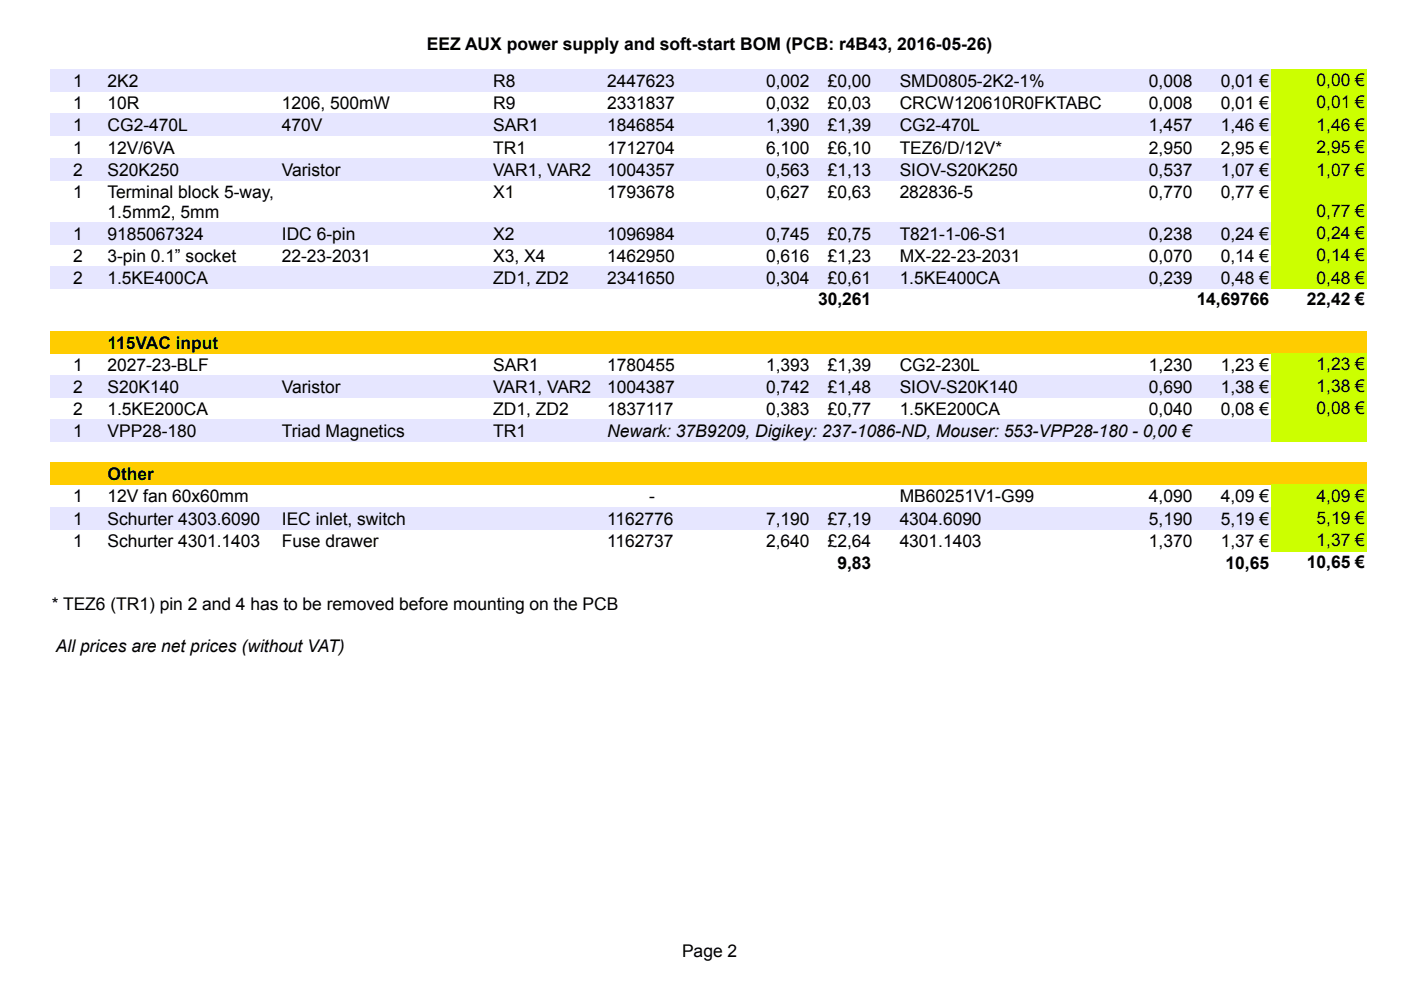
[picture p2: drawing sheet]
<svg xmlns="http://www.w3.org/2000/svg" width="297mm" height="210mm" viewBox="0 0 297 210" stroke-linecap="round" stroke-linejoin="round" font-family="sans-serif">
<defs><g id="words">
<g font-size="3.7">
<text x="90.5" y="10.7">EEZ AUX power supply and soft-start BOM (PCB: r4B43, 2016-05-26)</text>
<text x="15.5" y="18.4">1</text>
<text x="15.5" y="23.1">1</text>
<text x="22.8" y="18.4">2K2</text>
<text x="22.8" y="23.1">10R</text>
<text x="59.8" y="23.1">1206, 500mW</text>
<text x="104.6" y="18.4">R8</text>
<text x="104.6" y="23.1">R9</text>
<text x="128.7" y="18.4">2447623</text>
<text x="128.7" y="23.1">2331837</text>
<text x="162.4" y="18.4">0,002</text>
<text x="162.4" y="23.1">0,032</text>
<text x="175.5" y="18.4">£0,00</text>
<text x="175.5" y="23.1">£0,03</text>
<text x="190.7" y="18.4">SMD0805-2K2-1%</text>
<text x="190.7" y="23.1">CRCW120610R0FKTABC</text>
<text x="243.6" y="18.4">0,008</text>
<text x="243.6" y="23.1">0,008</text>
<text x="258.8" y="18.4">0,01 €</text>
<text x="258.8" y="23.1">0,01 €</text>
<text x="279.2" y="18.3">0,00 €</text>
<text x="279.2" y="23">0,01 €</text>
<text x="15.5" y="27.9">1</text>
<text x="22.8" y="27.9">CG2-470L</text>
<text x="59.8" y="27.9">470V</text>
<text x="104.6" y="27.9">SAR1</text>
<text x="128.7" y="27.9">1846854</text>
<text x="162.4" y="27.9">1,390</text>
<text x="175.5" y="27.9">£1,39</text>
<text x="190.7" y="27.9">CG2-470L</text>
<text x="243.6" y="27.9">1,457</text>
<text x="258.8" y="27.9">1,46 €</text>
<text x="279.2" y="27.7">1,46 €</text>
<text x="15.5" y="32.6">1</text>
<text x="22.8" y="32.6">12V/6VA</text>
<text x="104.6" y="32.6">TR1</text>
<text x="128.7" y="32.6">1712704</text>
<text x="162.4" y="32.6">6,100</text>
<text x="175.5" y="32.6">£6,10</text>
<text x="190.7" y="32.6">TEZ6/D/12V*</text>
<text x="243.6" y="32.6">2,950</text>
<text x="258.8" y="32.6">2,95 €</text>
<text x="279.2" y="32.5">2,95 €</text>
<text x="15.5" y="37.3">2</text>
<text x="22.8" y="37.3">S20K250</text>
<text x="59.8" y="37.3">Varistor</text>
<text x="104.6" y="37.3">VAR1, VAR2</text>
<text x="128.7" y="37.3">1004357</text>
<text x="162.4" y="37.3">0,563</text>
<text x="175.5" y="37.3">£1,13</text>
<text x="190.7" y="37.3">SIOV-S20K250</text>
<text x="243.6" y="37.3">0,537</text>
<text x="258.8" y="37.3">1,07 €</text>
<text x="279.2" y="37.2">1,07 €</text>
<text x="15.5" y="42.1">1</text>
<text x="22.8" y="42.1">Terminal block 5-way,</text>
<text x="22.8" y="46.2">1.5mm2, 5mm</text>
<text x="104.6" y="42.1">X1</text>
<text x="128.7" y="42.1">1793678</text>
<text x="162.4" y="42.1">0,627</text>
<text x="175.5" y="42.1">£0,63</text>
<text x="190.7" y="42.1">282836-5</text>
<text x="243.6" y="42.1">0,770</text>
<text x="258.8" y="42.1">0,77 €</text>
<text x="279.2" y="46">0,77 €</text>
<text x="15.5" y="50.8">1</text>
<text x="22.8" y="50.8">9185067324</text>
<text x="59.8" y="50.8">IDC 6-pin</text>
<text x="104.6" y="50.8">X2</text>
<text x="128.7" y="50.8">1096984</text>
<text x="162.4" y="50.8">0,745</text>
<text x="175.5" y="50.8">£0,75</text>
<text x="190.7" y="50.8">T821-1-06-S1</text>
<text x="243.6" y="50.8">0,238</text>
<text x="258.8" y="50.8">0,24 €</text>
<text x="279.2" y="50.7">0,24 €</text>
<text x="15.5" y="55.6">2</text>
<text x="22.8" y="55.6">3-pin 0.1” socket</text>
<text x="59.8" y="55.6">22-23-2031</text>
<text x="104.6" y="55.6">X3, X4</text>
<text x="128.7" y="55.6">1462950</text>
<text x="162.4" y="55.6">0,616</text>
<text x="175.5" y="55.6">£1,23</text>
<text x="190.7" y="55.6">MX-22-23-2031</text>
<text x="243.6" y="55.6">0,070</text>
<text x="258.8" y="55.6">0,14 €</text>
<text x="279.2" y="55.4">0,14 €</text>
<text x="15.5" y="60.3">2</text>
<text x="22.8" y="60.3">1.5KE400CA</text>
<text x="104.6" y="60.3">ZD1, ZD2</text>
<text x="128.7" y="60.3">2341650</text>
<text x="162.4" y="60.3">0,304</text>
<text x="173.5" y="64.6">30,261</text>
<text x="175.5" y="60.3">£0,61</text>
<text x="190.7" y="60.3">1.5KE400CA</text>
<text x="243.6" y="60.3">0,239</text>
<text x="253.7" y="64.6">14,69766</text>
<text x="258.8" y="60.3">0,48 €</text>
<text x="277.1" y="64.6">22,42 €</text>
<text x="279.2" y="60.1">0,48 €</text>
<text x="22.8" y="74">115VAC input</text>
<text x="15.5" y="78.7">1</text>
<text x="15.5" y="83.3">2</text>
<text x="22.8" y="78.7">2027-23-BLF</text>
<text x="22.8" y="83.3">S20K140</text>
<text x="59.8" y="83.3">Varistor</text>
<text x="104.6" y="78.7">SAR1</text>
<text x="104.6" y="83.3">VAR1, VAR2</text>
<text x="128.7" y="78.7">1780455</text>
<text x="128.7" y="83.3">1004387</text>
<text x="162.4" y="78.7">1,393</text>
<text x="162.4" y="83.3">0,742</text>
<text x="175.5" y="78.7">£1,39</text>
<text x="175.5" y="83.3">£1,48</text>
<text x="190.7" y="78.7">CG2-230L</text>
<text x="190.7" y="83.3">SIOV-S20K140</text>
<text x="243.6" y="78.7">1,230</text>
<text x="243.6" y="83.3">0,690</text>
<text x="258.8" y="78.7">1,23 €</text>
<text x="258.8" y="83.3">1,38 €</text>
<text x="279.2" y="78.5">1,23 €</text>
<text x="279.2" y="83.1">1,38 €</text>
<text x="15.5" y="88">2</text>
<text x="22.8" y="88">1.5KE200CA</text>
<text x="104.6" y="88">ZD1, ZD2</text>
<text x="128.7" y="88">1837117</text>
<text x="162.4" y="88">0,383</text>
<text x="175.5" y="88">£0,77</text>
<text x="190.7" y="88">1.5KE200CA</text>
<text x="243.6" y="88">0,040</text>
<text x="258.8" y="88">0,08 €</text>
<text x="279.2" y="87.8">0,08 €</text>
<text x="15.5" y="92.7">1</text>
<text x="22.8" y="92.7">VPP28-180</text>
<text x="59.8" y="92.7">Triad Magnetics</text>
<text x="104.6" y="92.7">TR1</text>
<text x="128.7" y="92.7">Newark: 37B9209, Digikey: 237-1086-ND, Mouser: 553-VPP28-180 - 0,00 €</text>
<text x="22.8" y="101.8">Other</text>
<text x="15.5" y="106.5">1</text>
<text x="22.8" y="106.5">12V fan 60x60mm</text>
<text x="137.7" y="106.5">-</text>
<text x="190.7" y="106.5">MB60251V1-G99</text>
<text x="243.6" y="106.5">4,090</text>
<text x="258.8" y="106.5">4,09 €</text>
<text x="279.2" y="106.4">4,09 €</text>
<text x="15.5" y="111.2">1</text>
<text x="22.8" y="111.2">Schurter 4303.6090</text>
<text x="59.8" y="111.2">IEC inlet, switch</text>
<text x="128.7" y="111.2">1162776</text>
<text x="162.4" y="111.2">7,190</text>
<text x="175.5" y="111.2">£7,19</text>
<text x="190.7" y="111.2">4304.6090</text>
<text x="243.6" y="111.2">5,190</text>
<text x="258.8" y="111.2">5,19 €</text>
<text x="279.2" y="111.1">5,19 €</text>
<text x="15.5" y="115.9">1</text>
<text x="22.8" y="115.9">Schurter 4301.1403</text>
<text x="59.8" y="115.9">Fuse drawer</text>
<text x="128.7" y="115.9">1162737</text>
<text x="162.4" y="115.9">2,640</text>
<text x="175.5" y="115.9">£2,64</text>
<text x="190.7" y="115.9">4301.1403</text>
<text x="243.6" y="115.9">1,370</text>
<text x="258.8" y="115.9">1,37 €</text>
<text x="279.2" y="115.7">1,37 €</text>
<text x="177.6" y="120.6">9,83</text>
<text x="259.9" y="120.6">10,65</text>
<text x="277.1" y="120.4">10,65 €</text>
<text x="11" y="129.4">* TEZ6 (TR1) pin 2 and 4 has to be removed before mounting on the PCB</text>
<text x="11.9" y="138.3">All prices are net prices (without VAT)</text>
<text x="144.6" y="202.8">Page 2</text>
</g>
</g></defs>
<path d="M10.6 14.6h258.9v4.8h-258.9z" fill-rule="evenodd" fill="#e6e6ff"/>
<g fill="#cf0">
<path d="M269.4 14.6h20.3v4.8h-20.3z" fill-rule="evenodd"/>
<path d="M269.4 19.4h20.3v4.7h-20.3z" fill-rule="evenodd"/>
</g>
<path d="M10.6 24.1h258.9v4.8h-258.9z" fill-rule="evenodd" fill="#e6e6ff"/>
<g fill="#cf0">
<path d="M269.4 24.1h20.3v4.8h-20.3z" fill-rule="evenodd"/>
<path d="M269.4 28.8h20.3v4.8h-20.3z" fill-rule="evenodd"/>
</g>
<path d="M10.6 33.5h258.9v4.8h-258.9z" fill-rule="evenodd" fill="#e6e6ff"/>
<g fill="#cf0">
<path d="M269.4 33.5h20.3v4.8h-20.3z" fill-rule="evenodd"/>
<path d="M269.4 38.3h20.3v8.8h-20.3z" fill-rule="evenodd"/>
</g>
<path d="M10.6 47.1h258.9v4.7h-258.9z" fill-rule="evenodd" fill="#e6e6ff"/>
<g fill="#cf0">
<path d="M269.4 47.1h20.3v4.7h-20.3z" fill-rule="evenodd"/>
<path d="M269.4 51.8h20.3v4.8h-20.3z" fill-rule="evenodd"/>
</g>
<path d="M10.6 56.5h258.9v4.8h-258.9z" fill-rule="evenodd" fill="#e6e6ff"/>
<path d="M269.4 56.5h20.3v4.8h-20.3z" fill-rule="evenodd" fill="#cf0"/>
<path d="M10.6 70.2h279.1v4.7h-279.1z" fill-rule="evenodd" fill="#fc0"/>
<path d="M269.4 74.9h20.3v4.7h-20.3z" fill-rule="evenodd" fill="#cf0"/>
<path d="M10.6 79.6h258.9v4.7h-258.9z" fill-rule="evenodd" fill="#e6e6ff"/>
<g fill="#cf0">
<path d="M269.4 79.6h20.3v4.7h-20.3z" fill-rule="evenodd"/>
<path d="M269.4 84.3h20.3v4.7h-20.3z" fill-rule="evenodd"/>
</g>
<path d="M10.6 89h258.9v4.7h-258.9z" fill-rule="evenodd" fill="#e6e6ff"/>
<path d="M269.4 89h20.3v4.7h-20.3z" fill-rule="evenodd" fill="#cf0"/>
<path d="M10.6 98.1h279.1v4.7h-279.1z" fill-rule="evenodd" fill="#fc0"/>
<path d="M269.4 102.8h20.3v4.7h-20.3z" fill-rule="evenodd" fill="#cf0"/>
<path d="M10.6 107.5h258.9v4.7h-258.9z" fill-rule="evenodd" fill="#e6e6ff"/>
<g fill="#cf0">
<path d="M269.4 107.5h20.3v4.7h-20.3z" fill-rule="evenodd"/>
<path d="M269.4 112.1h20.3v4.7h-20.3z" fill-rule="evenodd"/>
</g>
<use href="#words"/>
</svg>
